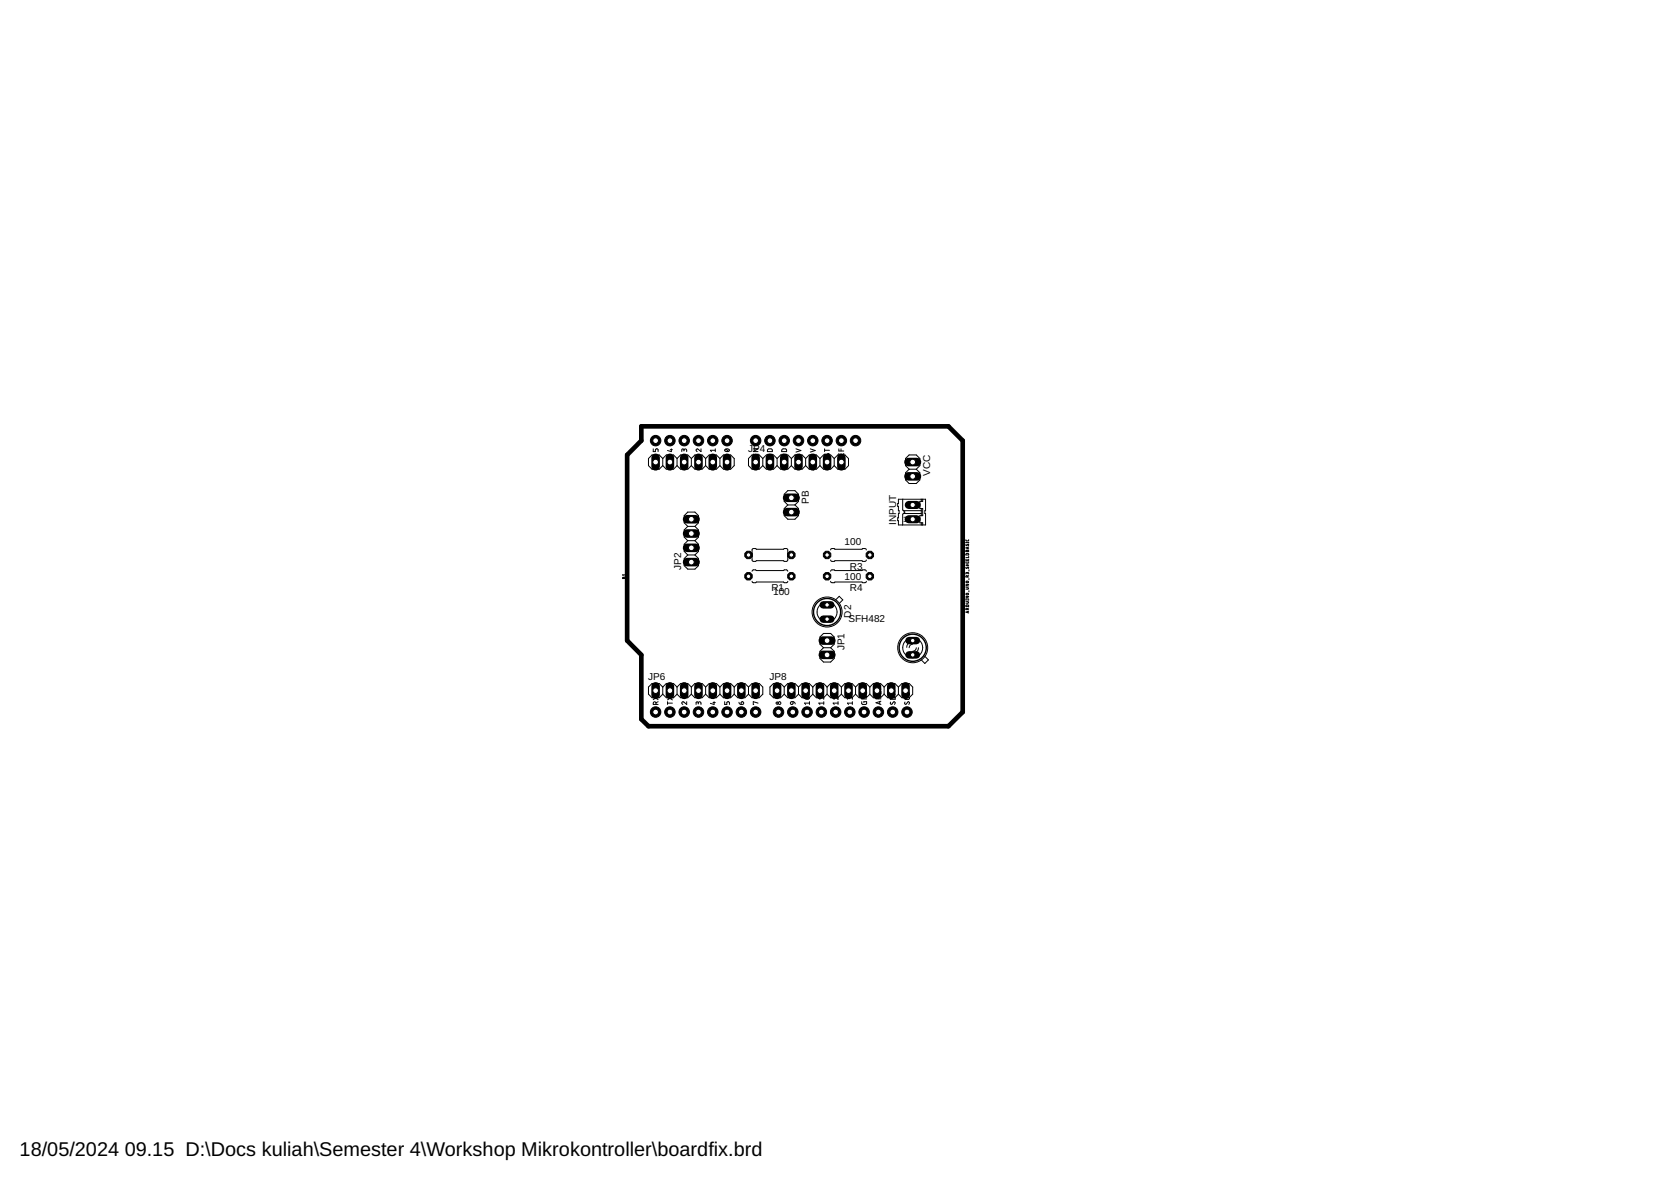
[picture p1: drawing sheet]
<svg xmlns="http://www.w3.org/2000/svg" width="297mm" height="210mm" viewBox="0 0 297 210" stroke-linecap="round" stroke-linejoin="round" font-family="sans-serif">
<defs><g id="words">
<g font-size="3.5">
<text x="3.5" y="205.4">18/05/2024</text>
<text x="22.2" y="205.4">09.15 D:\Docs kuliah\Semester 4\Workshop Mikrokontroller\boardfix.brd</text>
</g>
<g font-size="1.8">
<text x="133" y="80.3">JP4</text>
<text x="143.8" y="89.5" transform="rotate(-90 143.8 89.5)">PB</text>
<text x="165.3" y="84.6" transform="rotate(-90 165.3 84.6)">VCC</text>
<text x="159.3" y="93.3" transform="rotate(-90 159.3 93.3)">INPUT</text>
<text x="121.1" y="101.2" transform="rotate(-90 121.1 101.2)">JP2</text>
<text x="150.1" y="96.8">100</text>
<text x="151.1" y="101.3">R3</text>
<text x="137.1" y="105.1">R1</text>
<text x="137.4" y="105.7">100</text>
<text x="150.1" y="103.1">100</text>
<text x="151.1" y="105.1">R4</text>
<text x="150.8" y="110.6">SFH482</text>
<text x="151.3" y="109.8" transform="rotate(-90 151.3 109.8)">D2</text>
<text x="150.1" y="115.6" transform="rotate(-90 150.1 115.6)">JP1</text>
<text x="115.2" y="120.9">JP6</text>
<text x="136.8" y="120.9">JP8</text>
</g>
<text font-size="1.4" x="160.5" y="92.8">1</text>
</g></defs>
<g fill="none" stroke="#000" stroke-width=".18">
<path d="M116.1 79.8v.5h.4v-.4l.2-.1 .3 .1v.4M119.1 79.9h.4M119.3 79.8v.5l-.6-.2M124.6 79.8v.5l-.6-.5h-.2v.3l.1 .2M127.1 79.8v.5M128.8 79.9a.45 .45 0 0 1 .5-.1 .45 .45 0 0 1 .3 .3 .46 .46 0 0 1-.4 .2 .46 .46 0 0 1-.4-.4zM129 79.8l.5 .4M133.9 79.8h.8l-.8 .5h.8M136.5 79.9l.2-.1h.5l.1 .5h-.9zM139 79.9l.2-.1h.5l.1 .5h-.8zM141.5 79.8l.9 .3-.9 .2M144 79.8l.9 .3-.9 .2"/>
<path d="M146.6 79.8v.5M149.1 79.8v.4h.9M149.5 79.8v.4M117.8 81.5l-.6-.6h-1.3l-.6 .6v1.3l.6 .6h1.3l.6-.6M117.8 81.5l.6-.6h1.3l.7 .6M117.8 81.5v1.3M117.8 82.8l.6 .6h1.3l.7-.6M120.4 81.5l.6-.6h1.3l.6 .6M120.4 81.5v1.3M120.4 82.8l.6 .6h1.3l.6-.6M121.6 80l.1-.2h.2l.2 .5M121.6 80.2v-.3l-.3-.1-.1 .5"/>
<path d="M122.3 93.6l-.7-.7v-1.2l.7-.7h1.2l.7 .7v1.2l-.7 .7M122.3 93.6l-.7 .6v1.3l.7 .6M122.3 96.1l-.7 .6v1.3l.7 .6M122.3 98.6l-.7 .7v1.2l.7 .7h1.2l.7-.7v-1.2l-.7-.7M122.3 93.6h1.2M122.3 98.6h1.2M122.3 96.1h1.2M122.9 81.5l.6-.6h1.3l.6 .6M122.9 82.8l.6 .6h1.3l.6-.6M122.9 81.5v1.3M123.5 93.6l.7 .6v1.3l-.7 .6M123.5 96.1l.7 .6v1.3l-.7 .6"/>
<path d="M125.4 81.5l.7-.6h1.2l.7 .6M125.4 82.8l.7 .6h1.2l.7-.6M125.4 81.5v1.3M127.1 80h-.8l.2 .3M128 81.5l.6-.6h1.3l.6 .6v1.3l-.6 .6h-1.3l-.6-.6M128 81.5v1.3M133.8 97.6h5.5l.1-.1h.5l.1 .2v1.9l-.2 .2h-.4l-.1-.1h-4.8l-.2 .1h-.5l-.1-.3zM133.9 81.2l.8 .3-.8 .3M133.9 80.8h.8M133.9 80.7v.2M134.7 80.7v.2M135.6 81.5l-.6-.6h-1.3l-.6 .6v1.3l.6 .6h1.3l.6-.6"/>
<path d="M135.6 81.5l.6-.6h1.3l.6 .6M135.6 82.8l.6 .6h1.3l.6-.6M135.6 81.5v1.3M136.4 81.7l.1 .5 .8-.1v-.4h-.5v.2M136.4 80.8h.9l-.9 .4h.9M138.1 81.5l.7-.6h1.2l.7 .6M138.1 82.8l.7 .6h1.2l.7-.6M138.1 81.5v1.3M139 81.7l.1 .5 .7-.1v-.4h-.4v.2M139 80.8h.8l-.8 .4h.8M140 89.7l-.6-.6v-1.3l.6-.6h1.3l.6 .6v1.3l-.6 .6M140 89.7l-.6 .7v1.3l.6 .6h1.3l.6-.6v-1.3l-.6-.7"/>
<path d="M140 89.7h1.3M140.7 81.5l.6-.6h1.3l.6 .6M140.7 82.8l.6 .6h1.3l.6-.6M140.7 81.5v1.3M141.5 80.8v.4h.4v-.4h.2h.2l.1 .4M141.8 82h.5M142 81.7v.6M143.2 81.5l.6-.6h1.3l.7 .6M143.2 82.8l.6 .6h1.3l.7-.6M143.2 81.5v1.3M144.3 83.2h.6M144.4 82.3l.1-.2h.3l.1 .4"/>
<path d="M144.4 82.4l-.1-.4h-.2l-.1 .5M144.4 81l.1-.2h.3l.1 .4M144.4 81.1v-.3h-.2h-.1l-.1 .4M144.6 83v.5M144.9 81.6h.1M145.8 81.5l.6-.6h1.3l.6 .6M145.8 82.8l.6 .6h1.3l.6-.6M145.8 81.5v1.3M146.6 80h.8M146.7 80.6l-.1 .4 .2 .1 .4-.5h.1l.1 .2-.1 .3M147.1 82l-.2-.5-.3 .1v.4h.8M147.4 81.5l-.3 .2"/>
<path d="M147.7 99.5l.2 .3h.4l.1-.1h4.8l.2 .1h.3l.3-.3M147.7 97.7v-.1l.2-.1h.4l.1 .1h4.8l.2-.1h.3l.2 .1 .1 .1M148.3 81.5l.6-.6h1.3l.6 .6v1.3l-.6 .6h-1.3l-.6-.6M148.3 81.5v1.3M149.1 83.3h.9M149.1 80.6v.4h.9v-.4M149.1 83.2v.2M149.2 82.5l.6-.1 .2 .2-.1 .2h-.5l-.2-.1zM149.5 80.7v.3M149.6 81.9l-.1-.5-.3 .1-.1 .4h.9M150 83.2v.2M150 81.4l-.4 .2"/>
<path d="M159.7 88.7h4.8v2.1h-.1v.5h.1v2h-4.8v-.8h-.1l.1-1.2h.1l-.1-1.3h-.1zM160.5 88.7v1.9l.3 .4-.3 .4v1.9M160.6 91.3h3.2M160.6 90.8h3.2M161.6 83.4l-.6-.6v-1.3l.6-.6h1.3l.6 .6v1.3l-.6 .6M161.6 83.4h1.3M161.6 83.4l-.6 .6v1.3l.6 .6h1.3l.6-.6v-1.3l-.6-.6M163.8 88.7v.4M163.8 90.4v1.3M163.8 92.9v.4M164 88.7v.4h-.5v1.3h.5v1.3h-.5v1.2h.5v.4M171.7 95.9l.1 .2h.3l.1-.2"/>
<path d="M171.7 96.4v.1M171.7 99.4v.2h.5v-.2M171.7 99.9v.1M171.7 99.9h.5M171.7 96.4h.5M171.7 98.4h.4l.1 .2h-.5zM171.7 97.8l.2 .1 .2-.1 .1 .2h-.5zM171.7 96.8l.1 .2 .3-.3v.3M171.9 97.9v.1M171.9 99.4v.2M172.1 97.3v.2M172.2 96.4v.1"/>
<path d="M172.2 98.9v.2h-.5M172.2 99.9v.1M172.2 97.2l-.5 .2 .5 .2M110.7 102.6l.2 .1 .2-.1 .1 .2h-.5zM110.9 102.7v.1M111.2 102v.3M111.2 102.2h-.5l.1 .1M133.7 103.3l.1 .2 .1 .1h.4l.2-.2h4.8l.1 .2h.4l.2-.3M133.7 101.5l.2-.2h.4l.2 .1h4.8l.1-.1h.4l.2 .2M146.1 107.3a1.79 1.79 0 0 0 0 3M146.4 115.1l-.6-.6v-1.3l.6-.6h1.3l.6 .6v1.3l-.6 .6M146.4 115.1l-.6 .7v1.2l.6 .7h1.3l.6-.7v-1.2l-.6-.7"/>
<path d="M146.4 115.1h1.3M147.7 103.3v.2l.2 .1h.4l.1-.2h4.8l.2 .2h.3l.2-.1 .1-.2M147.7 101.5l.2-.2h.4l.1 .1h4.8l.2-.1h.3l.3 .2M147.9 107.3a1.77 1.77 0 0 1 0 3M148.5 106.6l.7-.6 .6 .6-.6 .7M161.3 113.6l.6-.2a1.53 1.53 0 0 1 1.3 .2M161.3 116.6a1.75 1.75 0 0 0 1.9 0M161.4 113.6a1.77 1.77 0 0 0 0 3M162.2 114l-.5 .2a.93 .93 0 0 0-.5 .9M162.2 114.5l-.5 .2-.1 .4M162.9 115.1l-.1 .4-.6 .3M163.2 113.6a1.79 1.79 0 0 1 0 3"/>
<path d="M163.3 115.1a1.01 1.01 0 0 1-1.1 1M164.4 116.6l.6 .7-.6 .6-.6-.6M171.7 106.9l.5 .1-.1 .2h-.4M171.7 104.5h.5l-.1 .2h-.4M171.7 103.4l.3-.1 .2 .2-.4 .1zM171.7 106.6v.1M171.7 106.6h.5M171.7 106h.5l-.5 .3h.5M171.7 103.9h.5l-.5 .2h.5M171.7 100.5h.5M171.7 100.2h.5M171.7 107.6l.4-.1 .1 .3h-.5z"/>
<path d="M171.7 100.8v.2l.4-.2v.2M171.8 105.5h.3l.1 .1-.4 .1zM171.9 101.9l.2-.2 .1 .3M171.9 101.9l-.1-.2-.1 .3M171.9 100.2v.3M171.9 101.9v.1M172 108.4l-.1-.3h-.2v.3h.5M172 102.6l-.1-.3h-.2v.3h.5M172.1 108.7v.2M172.2 108.6l-.5 .2 .5 .1M172.2 108.1l-.2 .1M172.2 106.6v.1"/>
<path d="M172.2 102.3l-.2 .1M172.2 101.3v.2M172.2 102.8v.2M172.2 105v.2M116.1 123.8l.9 .6M116.6 125.2v-.4h-.4l-.1 .4h.9M117 124.7l-.4 .2M117 123.8l-.9 .6M117.8 122.1v1.3M117.8 122.1l-.6-.6h-1.3l-.6 .6v1.3l.6 .6h1.3l.6-.6M117.8 122.1l.6-.6h1.3l.7 .6M117.8 123.4l.6 .6h1.3l.7-.6"/>
<path d="M118.7 125h.8M118.7 124.7v.5M118.7 123.8l.8 .6M119.5 123.8l-.8 .6M120.4 122.1v1.3M120.4 122.1l.6-.6h1.3l.6 .6M120.4 123.4l.6 .6h1.3l.6-.6M122.1 124.7v.5l-.5-.4a.24 .24 0 0 0-.4 .1 .24 .24 0 0 0 .2 .3M122.9 122.1v1.3M122.9 122.1l.6-.6h1.3l.6 .6M122.9 123.4l.6 .6h1.3l.6-.6M124.1 125l.1-.2h.3l.1 .4"/>
<path d="M124.1 125.1v-.3l-.2-.1-.1 .1-.1 .4M125.4 122.1v1.3M125.4 122.1l.7-.6h1.2l.7 .6M125.4 123.4l.7 .6h1.2l.7-.6M126.7 124.9h.4M126.9 124.7v.5l-.6-.2M128 122.1v1.3M128 122.1l.6-.6h1.3l.6 .6M128 123.4l.6 .6h1.3l.6-.6M128.8 124.7v.5h.4v-.4l.2-.1 .2 .1 .1 .4M130.5 122.1v1.3M130.5 123.4l.6 .6h1.3l.7-.6"/>
<path d="M130.5 122.1l.6-.6h1.3l.7 .6M131.4 124.8l.1 .3 .2 .1M131.8 124.8a.24 .24 0 0 1 .4 0 .24 .24 0 0 1-.2 .4h-.3zM133.1 122.1l.6-.6h1.3l.6 .6v1.3l-.6 .6h-1.3l-.6-.6M133.1 122.1v1.3M134.7 125l-.8-.3 .1 .5M139.4 122.1l-.6-.6h-1.3l-.6 .6v1.3l.6 .6h1.3l.6-.6M139.4 123.4l.6 .6h1.3l.6-.6M139.4 122.1l.6-.6h1.3l.6 .6M139.4 122.1v1.3M140.5 124.8l.5-.1v.3a.24 .24 0 0 1-.4 .2 .24 .24 0 0 1-.1-.4zM141 124.7l.2 .1 .2 .3"/>
<path d="M141.9 122.1l.7-.6h1.2l.7 .6M141.9 123.4l.7 .6h1.2l.7-.6M141.9 122.1v1.3M143.1 124a.46 .46 0 0 1 .4-.2 .46 .46 0 0 1 .4 .3 .45 .45 0 0 1-.5 .2 .45 .45 0 0 1-.3-.3zM143.2 123.8l.5 .4M143.9 125h-.9l.2 .2M143.9 124.7v.5M144.5 122.1l.6-.6h1.3l.6 .6M144.5 123.4l.6 .6h1.3l.6-.6M144.5 122.1v1.3M146.4 125h-.8l.2 .2M146.4 123.8v.5"/>
<path d="M146.4 124.7v.5M146.4 124.1h-.8l.2 .2M147 122.1l.7-.6h1.2l.7 .6M147 123.4l.7 .6h1.2l.7-.6M147 122.1v1.3M149 123.8v.5l-.5-.4a.23 .23 0 0 0-.4 .1 .23 .23 0 0 0 .2 .3M149 125h-.9l.2 .2M149 124.7v.5M149.6 123.4l.6 .6h1.2l.7-.6M149.6 122.1l.6-.6h1.2l.7 .6M149.6 122.1v1.3M151 124.1l.2-.3h.2l.1 .5"/>
<path d="M151 124.2l-.1-.4h-.2l-.1 .5M151.5 125h-.9l.2 .2M151.5 124.7v.5M152.1 123.4l.6 .6h1.3l.6-.6M152.1 122.1l.6-.6h1.3l.6 .6M152.1 122.1v1.3M153.2 124.7l.1 .5 .7-.1 .1-.4h-.5v.2M153.2 123.7h.9l-.9 .5h.9M153.2 122.9l.2-.1h.5l.2 .5h-.9zM154.6 122.1l.7-.6h1.2l.7 .6M154.6 123.4l.7 .6h1.2l.7-.6M154.6 122.1v1.3"/>
<path d="M155.7 122.9v.4h.9v-.4M155.7 122.1v.4h.9M156.1 122.1v.4M156.1 123v.3M156.2 124.2l-.1-.4h-.4v.4h.9M156.4 124.7v.4M156.6 124.6l-.9 .3 .9 .3M156.6 123.7l-.4 .2M157.2 122.1l.6-.6h1.3l.6 .6M157.2 123.4l.6 .6h1.3l.6-.6M157.2 122.1v1.3M158.3 123.9l.2-.1h.5l.1 .5h-.8z"/>
<path d="M158.3 124.8v.3l.2 .1 .3-.4h.2l.1 .1-.1 .3M158.9 122.9v.4M159.1 122.8l-.8 .3 .8 .3M159.7 122.1v1.3M159.7 122.1l.6-.6h1.3l.6 .6v1.3l-.6 .6h-1.3l-.6-.6M160.8 123.9v.3l.2 .1h.6l.1-.4M160.9 124.8l-.1 .3 .2 .1 .4-.4h.2l.1 .1-.2 .3M161.7 123.1v.4h-.9"/>
<circle cx="147" cy="108.8" r="2.67"/>
<circle cx="162.2" cy="115.1" r="2.67"/>
<circle cx="138.1" cy="125" r=".18"/>
<circle cx="138.6" cy="125" r=".24"/>
</g>
<path d="M116.3 81.9h.5v.5h-.5zM118.8 81.9h.5v.5h-.5zM121.4 81.9h.5v.5h-.5zM123.9 81.9h.5v.5h-.5zM126.4 81.9h.6v.5h-.6zM129 81.9h.5v.5h-.5zM133.4 98.3h.3v.6h-.3zM140 98.3h.3v.6h-.3z" fill="#000" stroke="#000" stroke-width=".18"/>
<path d="M133.1 98.6h.3M140.3 98.6h.4" fill="none" stroke="#000" stroke-width=".61"/>
<g fill="none" stroke="#000" stroke-width=".25">
<circle cx="147" cy="108.8" r="2.41"/>
<circle cx="162.2" cy="115.1" r="2.41"/>
</g>
<circle cx="147" cy="78.3" r=".93" fill="#000" stroke="#000" stroke-width=".18"/>
<circle cx="147" cy="78.3" r=".51" fill="#fff" stroke="#000" stroke-width=".18"/>
<circle cx="144.5" cy="78.3" r=".93" fill="#000" stroke="#000" stroke-width=".18"/>
<circle cx="144.5" cy="78.3" r=".51" fill="#fff" stroke="#000" stroke-width=".18"/>
<circle cx="141.9" cy="78.3" r=".93" fill="#000" stroke="#000" stroke-width=".18"/>
<circle cx="141.9" cy="78.3" r=".51" fill="#fff" stroke="#000" stroke-width=".18"/>
<circle cx="139.4" cy="78.3" r=".93" fill="#000" stroke="#000" stroke-width=".18"/>
<circle cx="139.4" cy="78.3" r=".51" fill="#fff" stroke="#000" stroke-width=".18"/>
<circle cx="136.9" cy="78.3" r=".93" fill="#000" stroke="#000" stroke-width=".18"/>
<circle cx="136.9" cy="78.3" r=".51" fill="#fff" stroke="#000" stroke-width=".18"/>
<circle cx="134.3" cy="78.3" r=".93" fill="#000" stroke="#000" stroke-width=".18"/>
<circle cx="134.3" cy="78.3" r=".51" fill="#fff" stroke="#000" stroke-width=".18"/>
<circle cx="129.2" cy="78.3" r=".93" fill="#000" stroke="#000" stroke-width=".18"/>
<circle cx="129.2" cy="78.3" r=".51" fill="#fff" stroke="#000" stroke-width=".18"/>
<circle cx="126.7" cy="78.3" r=".93" fill="#000" stroke="#000" stroke-width=".18"/>
<circle cx="126.7" cy="78.3" r=".51" fill="#fff" stroke="#000" stroke-width=".18"/>
<circle cx="124.2" cy="78.3" r=".93" fill="#000" stroke="#000" stroke-width=".18"/>
<circle cx="124.2" cy="78.3" r=".51" fill="#fff" stroke="#000" stroke-width=".18"/>
<circle cx="121.6" cy="78.3" r=".93" fill="#000" stroke="#000" stroke-width=".18"/>
<circle cx="121.6" cy="78.3" r=".51" fill="#fff" stroke="#000" stroke-width=".18"/>
<circle cx="119.1" cy="78.3" r=".93" fill="#000" stroke="#000" stroke-width=".18"/>
<circle cx="119.1" cy="78.3" r=".51" fill="#fff" stroke="#000" stroke-width=".18"/>
<circle cx="116.5" cy="78.3" r=".93" fill="#000" stroke="#000" stroke-width=".18"/>
<circle cx="116.5" cy="78.3" r=".51" fill="#fff" stroke="#000" stroke-width=".18"/>
<circle cx="116.5" cy="126.6" r=".93" fill="#000" stroke="#000" stroke-width=".18"/>
<circle cx="116.5" cy="126.6" r=".51" fill="#fff" stroke="#000" stroke-width=".18"/>
<circle cx="119.1" cy="126.6" r=".93" fill="#000" stroke="#000" stroke-width=".18"/>
<circle cx="119.1" cy="126.6" r=".51" fill="#fff" stroke="#000" stroke-width=".18"/>
<circle cx="121.6" cy="126.6" r=".93" fill="#000" stroke="#000" stroke-width=".18"/>
<circle cx="121.6" cy="126.6" r=".51" fill="#fff" stroke="#000" stroke-width=".18"/>
<circle cx="124.2" cy="126.6" r=".93" fill="#000" stroke="#000" stroke-width=".18"/>
<circle cx="124.2" cy="126.6" r=".51" fill="#fff" stroke="#000" stroke-width=".18"/>
<circle cx="126.7" cy="126.6" r=".93" fill="#000" stroke="#000" stroke-width=".18"/>
<circle cx="126.7" cy="126.6" r=".51" fill="#fff" stroke="#000" stroke-width=".18"/>
<circle cx="129.2" cy="126.6" r=".93" fill="#000" stroke="#000" stroke-width=".18"/>
<circle cx="129.2" cy="126.6" r=".51" fill="#fff" stroke="#000" stroke-width=".18"/>
<circle cx="131.8" cy="126.6" r=".93" fill="#000" stroke="#000" stroke-width=".18"/>
<circle cx="131.8" cy="126.6" r=".51" fill="#fff" stroke="#000" stroke-width=".18"/>
<circle cx="134.3" cy="126.6" r=".93" fill="#000" stroke="#000" stroke-width=".18"/>
<circle cx="134.3" cy="126.6" r=".51" fill="#fff" stroke="#000" stroke-width=".18"/>
<circle cx="138.4" cy="126.6" r=".93" fill="#000" stroke="#000" stroke-width=".18"/>
<circle cx="138.4" cy="126.6" r=".51" fill="#fff" stroke="#000" stroke-width=".18"/>
<circle cx="140.9" cy="126.6" r=".93" fill="#000" stroke="#000" stroke-width=".18"/>
<circle cx="140.9" cy="126.6" r=".51" fill="#fff" stroke="#000" stroke-width=".18"/>
<circle cx="143.5" cy="126.6" r=".93" fill="#000" stroke="#000" stroke-width=".18"/>
<circle cx="143.5" cy="126.6" r=".51" fill="#fff" stroke="#000" stroke-width=".18"/>
<circle cx="146" cy="126.6" r=".93" fill="#000" stroke="#000" stroke-width=".18"/>
<circle cx="146" cy="126.6" r=".51" fill="#fff" stroke="#000" stroke-width=".18"/>
<circle cx="148.5" cy="126.6" r=".93" fill="#000" stroke="#000" stroke-width=".18"/>
<circle cx="148.5" cy="126.6" r=".51" fill="#fff" stroke="#000" stroke-width=".18"/>
<circle cx="151.1" cy="126.6" r=".93" fill="#000" stroke="#000" stroke-width=".18"/>
<circle cx="151.1" cy="126.6" r=".51" fill="#fff" stroke="#000" stroke-width=".18"/>
<circle cx="153.6" cy="126.6" r=".93" fill="#000" stroke="#000" stroke-width=".18"/>
<circle cx="153.6" cy="126.6" r=".51" fill="#fff" stroke="#000" stroke-width=".18"/>
<circle cx="156.1" cy="126.6" r=".93" fill="#000" stroke="#000" stroke-width=".18"/>
<circle cx="156.1" cy="126.6" r=".51" fill="#fff" stroke="#000" stroke-width=".18"/>
<circle cx="158.7" cy="126.6" r=".93" fill="#000" stroke="#000" stroke-width=".18"/>
<circle cx="158.7" cy="126.6" r=".51" fill="#fff" stroke="#000" stroke-width=".18"/>
<circle cx="161.2" cy="126.6" r=".93" fill="#000" stroke="#000" stroke-width=".18"/>
<circle cx="161.2" cy="126.6" r=".51" fill="#fff" stroke="#000" stroke-width=".18"/>
<circle cx="149.6" cy="78.3" r=".93" fill="#000" stroke="#000" stroke-width=".18"/>
<circle cx="149.6" cy="78.3" r=".51" fill="#fff" stroke="#000" stroke-width=".18"/>
<circle cx="152.1" cy="78.3" r=".93" fill="#000" stroke="#000" stroke-width=".18"/>
<circle cx="152.1" cy="78.3" r=".51" fill="#fff" stroke="#000" stroke-width=".18"/>
<path d="M161.6 113.9h1.3" fill="none" stroke="#000" stroke-width="1.3"/>
<circle cx="162.2" cy="113.9" r=".4" fill="#fff" stroke="#000" stroke-width=".18"/>
<path d="M161.6 116.4h1.3" fill="none" stroke="#000" stroke-width="1.3"/>
<circle cx="162.2" cy="116.4" r=".4" fill="#fff" stroke="#000" stroke-width=".18"/>
<path d="M146.3 110h1.4" fill="none" stroke="#000" stroke-width="1.3"/>
<circle cx="147" cy="110" r=".4" fill="#fff" stroke="#000" stroke-width=".18"/>
<path d="M146.3 107.5h1.4" fill="none" stroke="#000" stroke-width="1.3"/>
<circle cx="147" cy="107.5" r=".4" fill="#fff" stroke="#000" stroke-width=".18"/>
<path d="M161.5 92.3h1.5" fill="none" stroke="#000" stroke-width="1.4"/>
<circle cx="162.2" cy="92.3" r=".47" fill="#fff" stroke="#000" stroke-width=".18"/>
<path d="M161.5 89.7h1.5" fill="none" stroke="#000" stroke-width="1.4"/>
<circle cx="162.2" cy="89.7" r=".47" fill="#fff" stroke="#000" stroke-width=".18"/>
<path d="M146.3 113.9h1.5" fill="none" stroke="#000" stroke-width="1.5"/>
<circle cx="147" cy="113.9" r=".51" fill="#fff" stroke="#000" stroke-width=".18"/>
<path d="M146.3 116.4h1.5" fill="none" stroke="#000" stroke-width="1.5"/>
<circle cx="147" cy="116.4" r=".51" fill="#fff" stroke="#000" stroke-width=".18"/>
<path d="M122.1 99.9h1.6" fill="none" stroke="#000" stroke-width="1.5"/>
<circle cx="122.9" cy="99.9" r=".51" fill="#fff" stroke="#000" stroke-width=".18"/>
<path d="M122.1 97.4h1.6" fill="none" stroke="#000" stroke-width="1.5"/>
<circle cx="122.9" cy="97.4" r=".51" fill="#fff" stroke="#000" stroke-width=".18"/>
<path d="M122.1 94.8h1.6" fill="none" stroke="#000" stroke-width="1.5"/>
<circle cx="122.9" cy="94.8" r=".51" fill="#fff" stroke="#000" stroke-width=".18"/>
<path d="M122.1 92.3h1.6" fill="none" stroke="#000" stroke-width="1.5"/>
<circle cx="122.9" cy="92.3" r=".51" fill="#fff" stroke="#000" stroke-width=".18"/>
<path d="M129.2 81.4v1.5" fill="none" stroke="#000" stroke-width="1.5"/>
<circle cx="129.2" cy="82.1" r=".51" fill="#fff" stroke="#000" stroke-width=".18"/>
<path d="M126.7 81.4v1.5" fill="none" stroke="#000" stroke-width="1.5"/>
<circle cx="126.7" cy="82.1" r=".51" fill="#fff" stroke="#000" stroke-width=".18"/>
<path d="M124.2 81.4v1.5" fill="none" stroke="#000" stroke-width="1.5"/>
<circle cx="124.2" cy="82.1" r=".51" fill="#fff" stroke="#000" stroke-width=".18"/>
<path d="M121.6 81.4v1.5" fill="none" stroke="#000" stroke-width="1.5"/>
<circle cx="121.6" cy="82.1" r=".51" fill="#fff" stroke="#000" stroke-width=".18"/>
<path d="M119.1 81.4v1.5" fill="none" stroke="#000" stroke-width="1.5"/>
<circle cx="119.1" cy="82.1" r=".51" fill="#fff" stroke="#000" stroke-width=".18"/>
<path d="M116.5 81.4v1.5" fill="none" stroke="#000" stroke-width="1.5"/>
<circle cx="116.5" cy="82.1" r=".51" fill="#fff" stroke="#000" stroke-width=".18"/>
<path d="M134.3 81.4v1.5" fill="none" stroke="#000" stroke-width="1.5"/>
<circle cx="134.3" cy="82.1" r=".51" fill="#fff" stroke="#000" stroke-width=".18"/>
<path d="M136.9 81.4v1.5" fill="none" stroke="#000" stroke-width="1.5"/>
<circle cx="136.9" cy="82.1" r=".51" fill="#fff" stroke="#000" stroke-width=".18"/>
<path d="M139.4 81.4v1.5" fill="none" stroke="#000" stroke-width="1.5"/>
<circle cx="139.4" cy="82.1" r=".51" fill="#fff" stroke="#000" stroke-width=".18"/>
<path d="M141.9 81.4v1.5" fill="none" stroke="#000" stroke-width="1.5"/>
<circle cx="141.9" cy="82.1" r=".51" fill="#fff" stroke="#000" stroke-width=".18"/>
<path d="M144.5 81.4v1.5" fill="none" stroke="#000" stroke-width="1.5"/>
<circle cx="144.5" cy="82.1" r=".51" fill="#fff" stroke="#000" stroke-width=".18"/>
<path d="M147 81.4v1.5" fill="none" stroke="#000" stroke-width="1.5"/>
<circle cx="147" cy="82.1" r=".51" fill="#fff" stroke="#000" stroke-width=".18"/>
<path d="M149.6 81.4v1.5" fill="none" stroke="#000" stroke-width="1.5"/>
<circle cx="149.6" cy="82.1" r=".51" fill="#fff" stroke="#000" stroke-width=".18"/>
<path d="M116.5 122v1.5" fill="none" stroke="#000" stroke-width="1.5"/>
<circle cx="116.5" cy="122.7" r=".51" fill="#fff" stroke="#000" stroke-width=".18"/>
<path d="M119.1 122v1.5" fill="none" stroke="#000" stroke-width="1.5"/>
<circle cx="119.1" cy="122.7" r=".51" fill="#fff" stroke="#000" stroke-width=".18"/>
<path d="M121.6 122v1.5" fill="none" stroke="#000" stroke-width="1.5"/>
<circle cx="121.6" cy="122.7" r=".51" fill="#fff" stroke="#000" stroke-width=".18"/>
<path d="M124.2 122v1.5" fill="none" stroke="#000" stroke-width="1.5"/>
<circle cx="124.2" cy="122.7" r=".51" fill="#fff" stroke="#000" stroke-width=".18"/>
<path d="M126.7 122v1.5" fill="none" stroke="#000" stroke-width="1.5"/>
<circle cx="126.7" cy="122.7" r=".51" fill="#fff" stroke="#000" stroke-width=".18"/>
<path d="M129.2 122v1.5" fill="none" stroke="#000" stroke-width="1.5"/>
<circle cx="129.2" cy="122.7" r=".51" fill="#fff" stroke="#000" stroke-width=".18"/>
<path d="M131.8 122v1.5" fill="none" stroke="#000" stroke-width="1.5"/>
<circle cx="131.8" cy="122.7" r=".51" fill="#fff" stroke="#000" stroke-width=".18"/>
<path d="M134.3 122v1.5" fill="none" stroke="#000" stroke-width="1.5"/>
<circle cx="134.3" cy="122.7" r=".51" fill="#fff" stroke="#000" stroke-width=".18"/>
<path d="M138.1 122v1.5" fill="none" stroke="#000" stroke-width="1.5"/>
<circle cx="138.1" cy="122.7" r=".51" fill="#fff" stroke="#000" stroke-width=".18"/>
<path d="M140.7 122v1.5" fill="none" stroke="#000" stroke-width="1.5"/>
<circle cx="140.7" cy="122.7" r=".51" fill="#fff" stroke="#000" stroke-width=".18"/>
<path d="M143.2 122v1.5" fill="none" stroke="#000" stroke-width="1.5"/>
<circle cx="143.2" cy="122.7" r=".51" fill="#fff" stroke="#000" stroke-width=".18"/>
<path d="M145.8 122v1.5" fill="none" stroke="#000" stroke-width="1.5"/>
<circle cx="145.8" cy="122.7" r=".51" fill="#fff" stroke="#000" stroke-width=".18"/>
<path d="M148.3 122v1.5" fill="none" stroke="#000" stroke-width="1.5"/>
<circle cx="148.3" cy="122.7" r=".51" fill="#fff" stroke="#000" stroke-width=".18"/>
<path d="M150.8 122v1.5" fill="none" stroke="#000" stroke-width="1.5"/>
<circle cx="150.8" cy="122.7" r=".51" fill="#fff" stroke="#000" stroke-width=".18"/>
<path d="M153.4 122v1.5" fill="none" stroke="#000" stroke-width="1.5"/>
<circle cx="153.4" cy="122.7" r=".51" fill="#fff" stroke="#000" stroke-width=".18"/>
<path d="M155.9 122v1.5" fill="none" stroke="#000" stroke-width="1.5"/>
<circle cx="155.9" cy="122.7" r=".51" fill="#fff" stroke="#000" stroke-width=".18"/>
<path d="M158.4 122v1.5" fill="none" stroke="#000" stroke-width="1.5"/>
<circle cx="158.4" cy="122.7" r=".51" fill="#fff" stroke="#000" stroke-width=".18"/>
<path d="M161 122v1.5" fill="none" stroke="#000" stroke-width="1.5"/>
<circle cx="161" cy="122.7" r=".51" fill="#fff" stroke="#000" stroke-width=".18"/>
<path d="M139.9 88.5h1.5" fill="none" stroke="#000" stroke-width="1.5"/>
<circle cx="140.7" cy="88.5" r=".51" fill="#fff" stroke="#000" stroke-width=".18"/>
<path d="M139.9 91h1.5" fill="none" stroke="#000" stroke-width="1.5"/>
<circle cx="140.7" cy="91" r=".51" fill="#fff" stroke="#000" stroke-width=".18"/>
<circle cx="140.7" cy="102.4" r=".71" fill="#000" stroke="#000" stroke-width=".18"/>
<circle cx="140.7" cy="102.4" r=".4" fill="#fff" stroke="#000" stroke-width=".18"/>
<circle cx="133.1" cy="102.4" r=".71" fill="#000" stroke="#000" stroke-width=".18"/>
<circle cx="133.1" cy="102.4" r=".4" fill="#fff" stroke="#000" stroke-width=".18"/>
<circle cx="140.7" cy="98.6" r=".71" fill="#000" stroke="#000" stroke-width=".18"/>
<circle cx="140.7" cy="98.6" r=".4" fill="#fff" stroke="#000" stroke-width=".18"/>
<circle cx="133.1" cy="98.6" r=".71" fill="#000" stroke="#000" stroke-width=".18"/>
<circle cx="133.1" cy="98.6" r=".4" fill="#fff" stroke="#000" stroke-width=".18"/>
<circle cx="154.6" cy="98.6" r=".71" fill="#000" stroke="#000" stroke-width=".18"/>
<circle cx="154.6" cy="98.6" r=".4" fill="#fff" stroke="#000" stroke-width=".18"/>
<circle cx="147" cy="98.6" r=".71" fill="#000" stroke="#000" stroke-width=".18"/>
<circle cx="147" cy="98.6" r=".4" fill="#fff" stroke="#000" stroke-width=".18"/>
<circle cx="154.6" cy="102.4" r=".71" fill="#000" stroke="#000" stroke-width=".18"/>
<circle cx="154.6" cy="102.4" r=".4" fill="#fff" stroke="#000" stroke-width=".18"/>
<circle cx="147" cy="102.4" r=".71" fill="#000" stroke="#000" stroke-width=".18"/>
<circle cx="147" cy="102.4" r=".4" fill="#fff" stroke="#000" stroke-width=".18"/>
<path d="M161.5 82.1h1.5" fill="none" stroke="#000" stroke-width="1.5"/>
<circle cx="162.2" cy="82.1" r=".51" fill="#fff" stroke="#000" stroke-width=".18"/>
<path d="M161.5 84.7h1.5" fill="none" stroke="#000" stroke-width="1.5"/>
<circle cx="162.2" cy="84.7" r=".51" fill="#fff" stroke="#000" stroke-width=".18"/>
<path d="M114 75.8h54.6l2.5 2.5v48.3l-2.5 2.5h-53.3l-1.3-1.3v-11.4l-2.5-2.5v-33l2.5-2.6z" fill="none" stroke="#000" stroke-width=".83"/>
<use href="#words"/>
</svg>
